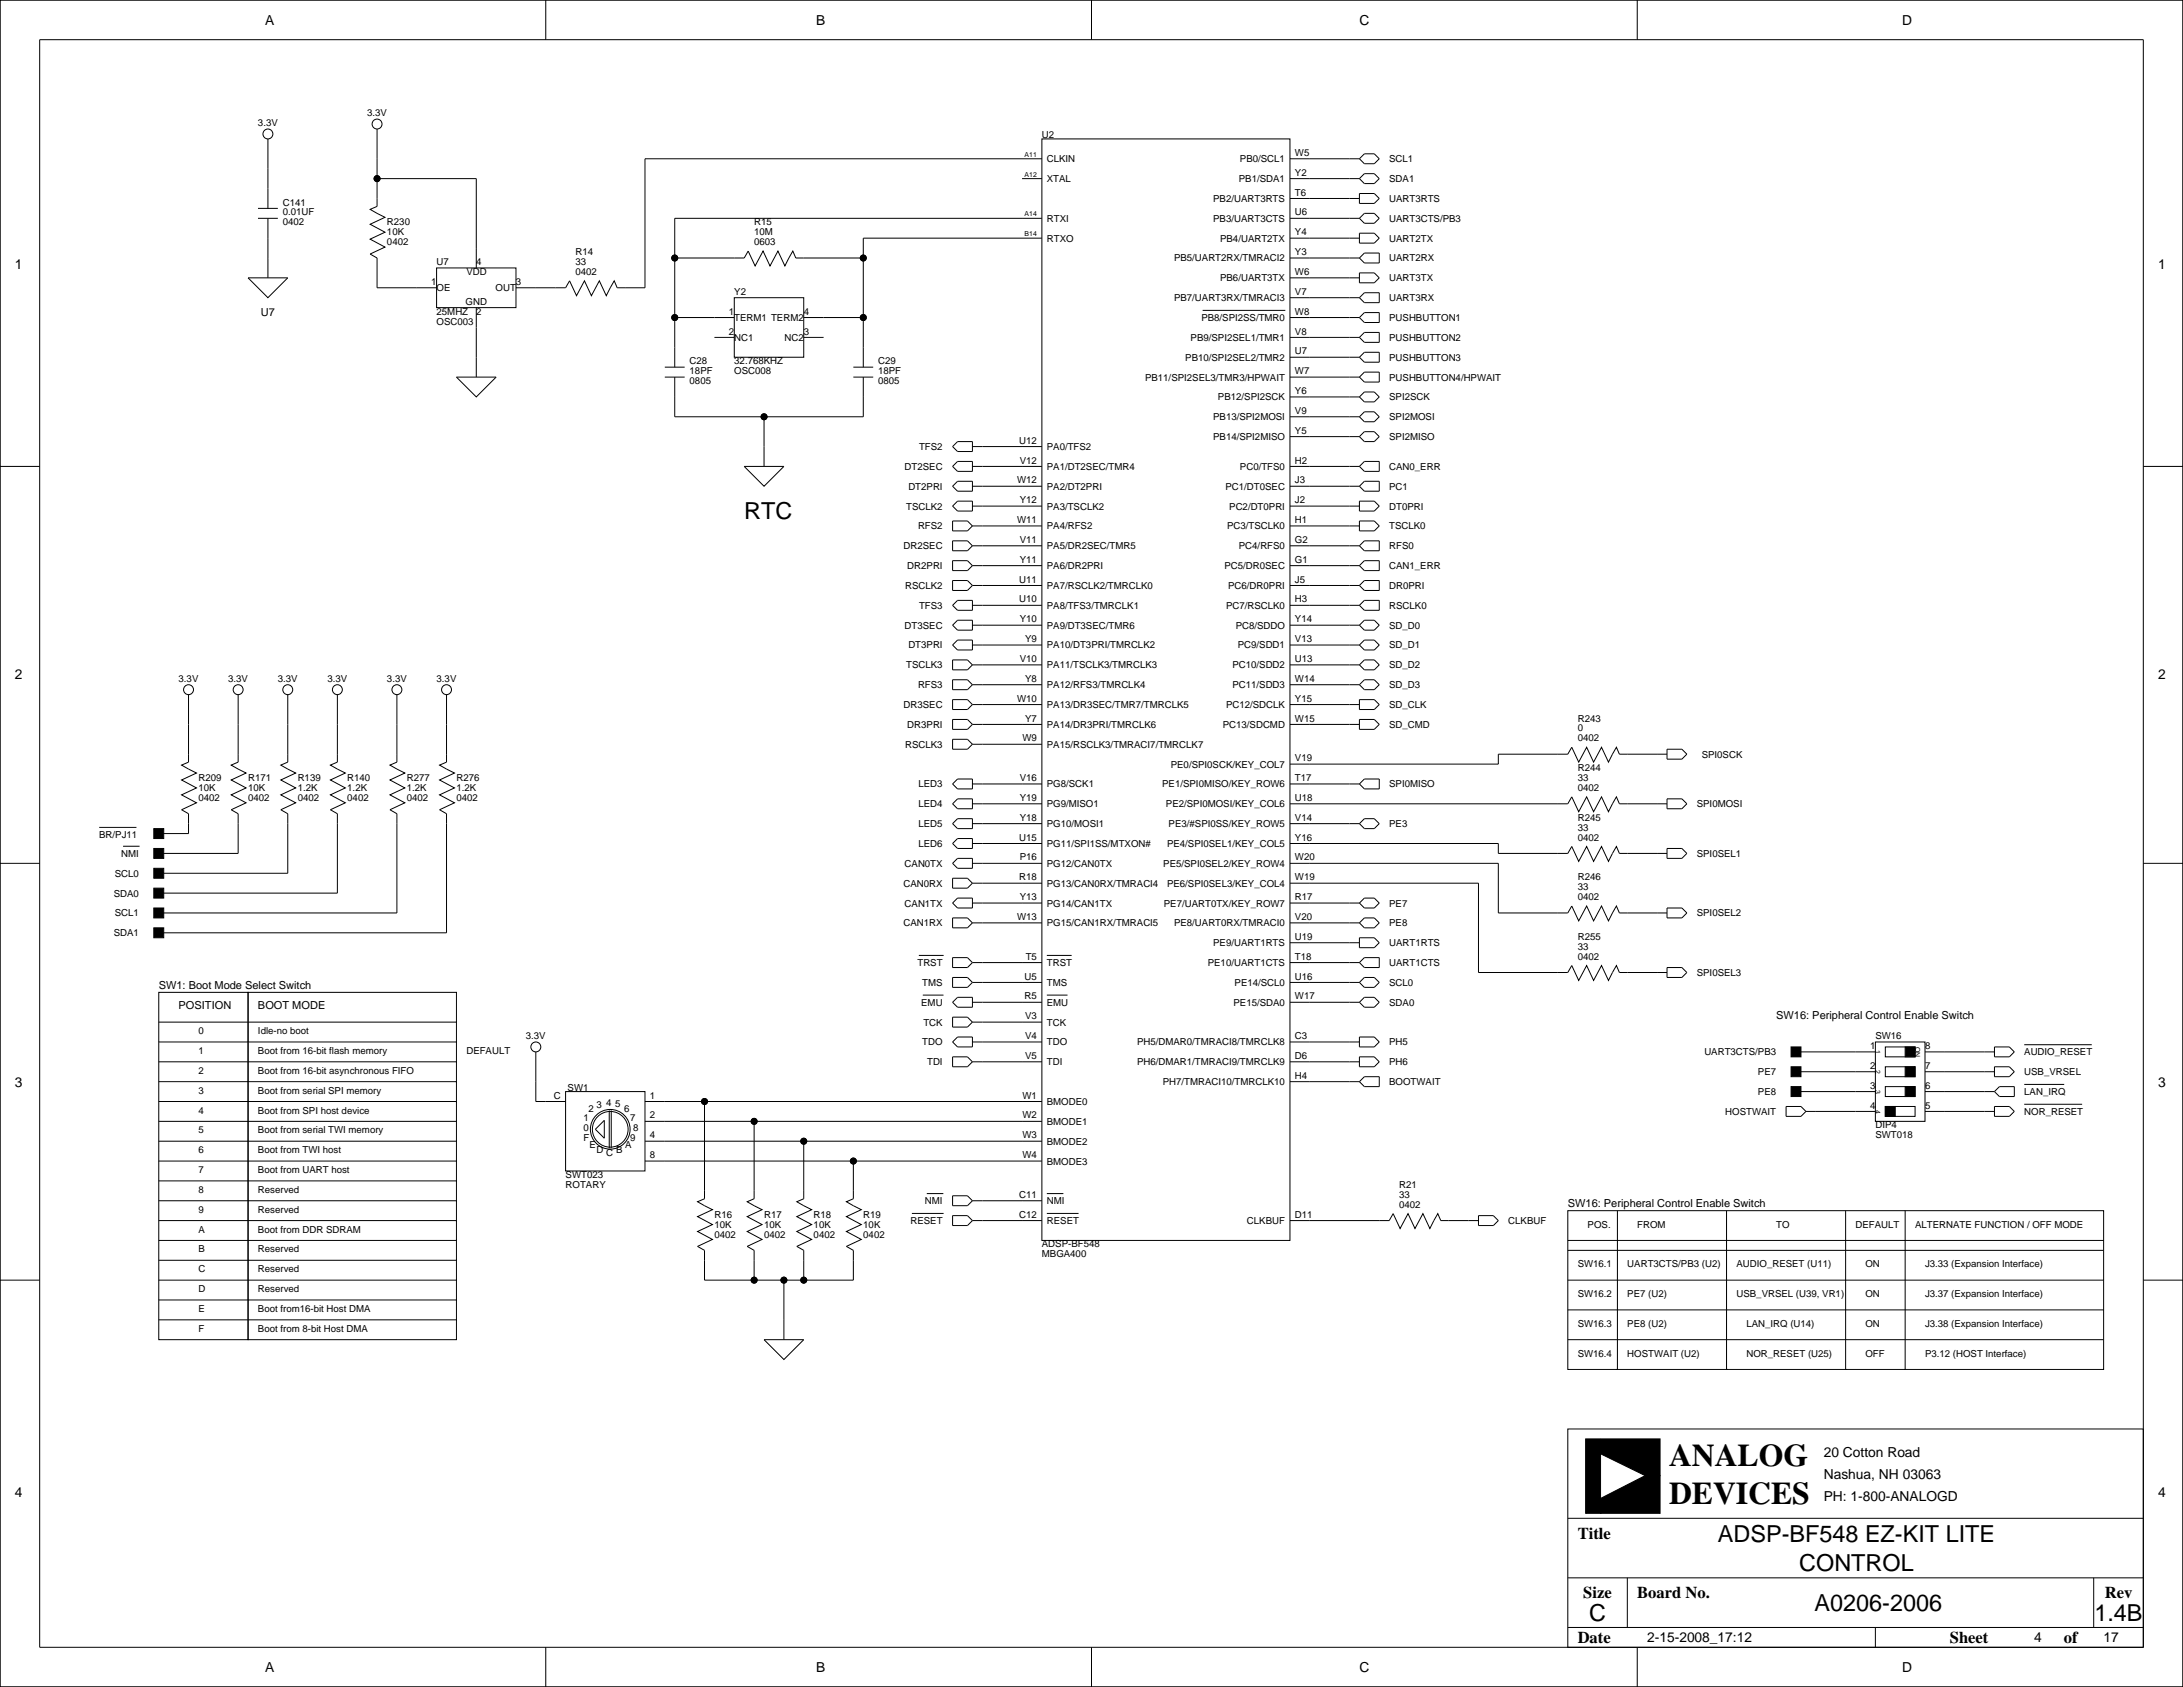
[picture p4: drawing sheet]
<svg xmlns="http://www.w3.org/2000/svg" width="559mm" height="432mm" viewBox="0 0 559 432" stroke-linecap="round" stroke-linejoin="round" font-family="sans-serif">
<defs><g id="words">
<g font-size="8.1">
<text x="427.2" y="375.3">ANALOG</text>
<text x="427.2" y="385">DEVICES</text>
</g>
<g font-size="6">
<text x="190.5" y="132.8">RTC</text>
<text x="439.7" y="394.6">ADSP-BF548 EZ-KIT LITE</text>
<text x="460.6" y="402.2">CONTROL</text>
<text x="464.5" y="412.4">A0206-2006</text>
<text x="406.8" y="414.9">C</text>
<text x="536.1" y="414.9">1.4B</text>
</g>
<g font-size="4.2">
<text x="403.9" y="393.9">Title</text>
<text x="405.3" y="409.1">Size</text>
<text x="419.1" y="409.1">Board No.</text>
<text x="538.8" y="409.1">Rev</text>
<text x="403.9" y="420.5">Date</text>
<text x="499.1" y="420.5">Sheet</text>
<text x="528.3" y="420.5">of</text>
</g>
<g font-size="3.5">
<text x="67.9" y="6.3">A</text>
<text x="208.9" y="6.3">B</text>
<text x="348" y="6.3">C</text>
<text x="486.9" y="6.3">D</text>
<text x="3.8" y="68.8">1</text>
<text x="552.5" y="68.8">1</text>
<text x="3.8" y="173.7">2</text>
<text x="552.5" y="173.7">2</text>
<text x="3.8" y="278.3">3</text>
<text x="552.5" y="278.3">3</text>
<text x="466.9" y="372.8">20 Cotton Road</text>
<text x="3.8" y="383.3">4</text>
<text x="466.9" y="378.7">Nashua, NH 03063</text>
<text x="552.5" y="383.3">4</text>
<text x="466.9" y="384.3">PH: 1-800-ANALOGD</text>
<text x="421.6" y="420.4">2-15-2008_17:12</text>
<text x="520.7" y="420.4">4</text>
<text x="538.5" y="420.4">17</text>
<text x="67.9" y="428">A</text>
<text x="208.9" y="428">B</text>
<text x="348" y="428">C</text>
<text x="486.9" y="428">D</text>
</g>
<g font-size="2.8">
<text x="66.8" y="80.8">U7</text>
<text x="40.6" y="253.2">SW1: Boot Mode Select Switch</text>
<text x="45.7" y="258.2">POSITION</text>
<text x="66" y="258.2">BOOT MODE</text>
<text x="454.7" y="260.8">SW16: Peripheral Control Enable Switch</text>
<text x="401.3" y="309">SW16: Peripheral Control Enable Switch</text>
</g>
<g font-size="2.5">
<text x="94" y="29.7">3.3V</text>
<text x="66" y="32.3">3.3V</text>
<text x="266.7" y="35.3">U2</text>
<text x="268" y="41.5">CLKIN</text>
<text x="317.4" y="41.5">PB0/SCL1</text>
<text x="331.5" y="39.9">W5</text>
<text x="355.6" y="41.5">SCL1</text>
<text x="268" y="46.6">XTAL</text>
<text x="317.1" y="46.6">PB1/SDA1</text>
<text x="331.5" y="45">Y2</text>
<text x="355.6" y="46.6">SDA1</text>
<text x="72.4" y="52.6">C141</text>
<text x="310.5" y="51.7">PB2/UART3RTS</text>
<text x="331.5" y="50.1">T6</text>
<text x="355.6" y="51.7">UART3RTS</text>
<text x="72.4" y="55.1">0.01UF</text>
<text x="72.4" y="57.7">0402</text>
<text x="99.1" y="57.7">R230</text>
<text x="193" y="57.7">R15</text>
<text x="268" y="56.8">RTXI</text>
<text x="310.5" y="56.8">PB3/UART3CTS</text>
<text x="331.5" y="55.1">U6</text>
<text x="355.6" y="56.8">UART3CTS/PB3</text>
<text x="99.1" y="60.2">10K</text>
<text x="99.1" y="62.7">0402</text>
<text x="147.3" y="65.3">R14</text>
<text x="193" y="62.8">0603</text>
<text x="193" y="60.2">10M</text>
<text x="268" y="61.8">RTXO</text>
<text x="312.3" y="61.8">PB4/UART2TX</text>
<text x="331.5" y="65.3">Y3</text>
<text x="331.5" y="60.2">Y4</text>
<text x="355.6" y="61.8">UART2TX</text>
<text x="111.8" y="67.8">U7</text>
<text x="119.4" y="70.4">VDD</text>
<text x="121.9" y="67.8">4</text>
<text x="147.3" y="67.8">33</text>
<text x="147.3" y="70.4">0402</text>
<text x="300.5" y="66.9">PB5/UART2RX/TMRACI2</text>
<text x="331.5" y="70.4">W6</text>
<text x="355.6" y="66.9">UART2RX</text>
<text x="110.4" y="72.9">1</text>
<text x="111.8" y="74.5">OE</text>
<text x="126.9" y="74.5">OUT</text>
<text x="132.1" y="72.9">3</text>
<text x="188" y="75.5">Y2</text>
<text x="300.5" y="77.1">PB7/UART3RX/TMRACI3</text>
<text x="312.3" y="72">PB6/UART3TX</text>
<text x="331.5" y="75.5">V7</text>
<text x="355.6" y="72">UART3TX</text>
<text x="355.6" y="77.1">UART3RX</text>
<text x="111.8" y="80.5">25MHZ</text>
<text x="111.8" y="83.1">OSC003</text>
<text x="119.2" y="78">GND</text>
<text x="121.9" y="80.5">2</text>
<text x="186.6" y="80.5">1</text>
<text x="188" y="82.2">TERM1 TERM2</text>
<text x="205.7" y="80.5">4</text>
<text x="307.5" y="82.2">PB8/SPI2SS/TMR0</text>
<text x="331.5" y="80.5">W8</text>
<text x="355.6" y="82.2">PUSHBUTTON1</text>
<text x="186.6" y="85.6">2</text>
<text x="188" y="87.2">NC1</text>
<text x="200.8" y="87.2">NC2</text>
<text x="205.7" y="85.6">3</text>
<text x="304.8" y="87.2">PB9/SPI2SEL1/TMR1</text>
<text x="331.5" y="85.6">V8</text>
<text x="355.6" y="87.2">PUSHBUTTON2</text>
<text x="176.5" y="95.8">18PF</text>
<text x="176.5" y="93.2">C28</text>
<text x="188" y="95.8">OSC008</text>
<text x="188" y="93.2">32.768KHZ</text>
<text x="224.8" y="93.2">C29</text>
<text x="224.8" y="95.8">18PF</text>
<text x="303.4" y="92.3">PB10/SPI2SEL2/TMR2</text>
<text x="331.5" y="95.8">W7</text>
<text x="331.5" y="90.7">U7</text>
<text x="355.6" y="92.3">PUSHBUTTON3</text>
<text x="176.5" y="98.3">0805</text>
<text x="224.8" y="98.3">0805</text>
<text x="293.1" y="97.4">PB11/SPI2SEL3/TMR3/HPWAIT</text>
<text x="331.5" y="100.9">Y6</text>
<text x="355.6" y="97.4">PUSHBUTTON4/HPWAIT</text>
<text x="310.5" y="107.6">PB13/SPI2MOSI</text>
<text x="311.8" y="102.5">PB12/SPI2SCK</text>
<text x="331.5" y="105.9">V9</text>
<text x="355.6" y="107.6">SPI2MOSI</text>
<text x="355.6" y="102.5">SPI2SCK</text>
<text x="260.9" y="113.6">U12</text>
<text x="310.5" y="112.6">PB14/SPI2MISO</text>
<text x="331.5" y="111">Y5</text>
<text x="355.6" y="112.6">SPI2MISO</text>
<text x="235.3" y="115.2">TFS2</text>
<text x="261" y="118.6">V12</text>
<text x="268" y="115.2">PA0/TFS2</text>
<text x="331.5" y="118.6">H2</text>
<text x="231.6" y="120.3">DT2SEC</text>
<text x="232.5" y="125.3">DT2PRI</text>
<text x="260.4" y="123.7">W12</text>
<text x="268" y="120.3">PA1/DT2SEC/TMR4</text>
<text x="268" y="125.3">PA2/DT2PRI</text>
<text x="313.7" y="125.3">PC1/DT0SEC</text>
<text x="317.4" y="120.3">PC0/TFS0</text>
<text x="331.5" y="123.7">J3</text>
<text x="355.6" y="125.3">PC1</text>
<text x="355.6" y="120.3">CAN0_ERR</text>
<text x="232" y="130.4">TSCLK2</text>
<text x="261" y="128.8">Y12</text>
<text x="268" y="130.4">PA3/TSCLK2</text>
<text x="314.7" y="130.4">PC2/DT0PRI</text>
<text x="331.5" y="128.8">J2</text>
<text x="355.6" y="130.4">DT0PRI</text>
<text x="235" y="135.5">RFS2</text>
<text x="260.4" y="133.9">W11</text>
<text x="268" y="135.5">PA4/RFS2</text>
<text x="314.1" y="135.5">PC3/TSCLK0</text>
<text x="331.5" y="133.9">H1</text>
<text x="355.6" y="135.5">TSCLK0</text>
<text x="231.3" y="140.6">DR2SEC</text>
<text x="261" y="139">V11</text>
<text x="268" y="140.6">PA5/DR2SEC/TMR5</text>
<text x="317.1" y="140.6">PC4/RFS0</text>
<text x="331.5" y="139">G2</text>
<text x="355.6" y="140.6">RFS0</text>
<text x="232.2" y="145.7">DR2PRI</text>
<text x="260.9" y="149.1">U11</text>
<text x="261" y="144">Y11</text>
<text x="268" y="145.7">PA6/DR2PRI</text>
<text x="313.4" y="145.7">PC5/DR0SEC</text>
<text x="331.5" y="149.1">J5</text>
<text x="331.5" y="144">G1</text>
<text x="355.6" y="145.7">CAN1_ERR</text>
<text x="231.7" y="150.7">RSCLK2</text>
<text x="235.3" y="155.8">TFS3</text>
<text x="260.9" y="154.2">U10</text>
<text x="268" y="150.7">PA7/RSCLK2/TMRCLK0</text>
<text x="268" y="155.8">PA8/TFS3/TMRCLK1</text>
<text x="313.8" y="155.8">PC7/RSCLK0</text>
<text x="314.4" y="150.7">PC6/DR0PRI</text>
<text x="331.5" y="154.2">H3</text>
<text x="355.6" y="155.8">RSCLK0</text>
<text x="355.6" y="150.7">DR0PRI</text>
<text x="231.6" y="160.9">DT3SEC</text>
<text x="261" y="159.3">Y10</text>
<text x="268" y="160.9">PA9/DT3SEC/TMR6</text>
<text x="316.3" y="160.9">PC8/SDDO</text>
<text x="331.5" y="159.3">Y14</text>
<text x="355.6" y="160.9">SD_D0</text>
<text x="232.5" y="166">DT3PRI</text>
<text x="262.4" y="164.4">Y9</text>
<text x="268" y="166">PA10/DT3PRI/TMRCLK2</text>
<text x="316.9" y="166">PC9/SDD1</text>
<text x="331.5" y="164.4">V13</text>
<text x="355.6" y="166">SD_D1</text>
<text x="232" y="171.1">TSCLK3</text>
<text x="261" y="169.4">V10</text>
<text x="268" y="171.1">PA11/TSCLK3/TMRCLK3</text>
<text x="315.5" y="171.1">PC10/SDD2</text>
<text x="331.5" y="169.4">U13</text>
<text x="355.6" y="171.1">SD_D2</text>
<text x="45.7" y="174.5">3.3V</text>
<text x="58.4" y="174.5">3.3V</text>
<text x="71.1" y="174.5">3.3V</text>
<text x="83.8" y="174.5">3.3V</text>
<text x="99.1" y="174.5">3.3V</text>
<text x="111.8" y="174.5">3.3V</text>
<text x="235" y="176.1">RFS3</text>
<text x="260.4" y="179.6">W10</text>
<text x="262.4" y="174.5">Y8</text>
<text x="268" y="176.1">PA12/RFS3/TMRCLK4</text>
<text x="315.5" y="176.1">PC11/SDD3</text>
<text x="331.5" y="179.6">Y15</text>
<text x="331.5" y="174.5">W14</text>
<text x="355.6" y="176.1">SD_D3</text>
<text x="231.3" y="181.2">DR3SEC</text>
<text x="262.4" y="184.7">Y7</text>
<text x="268" y="181.2">PA13/DR3SEC/TMR7/TMRCLK5</text>
<text x="313.8" y="181.2">PC12/SDCLK</text>
<text x="331.5" y="184.7">W15</text>
<text x="355.6" y="181.2">SD_CLK</text>
<text x="403.9" y="184.7">R243</text>
<text x="231.7" y="191.4">RSCLK3</text>
<text x="232.2" y="186.3">DR3PRI</text>
<text x="261.7" y="189.8">W9</text>
<text x="268" y="186.3">PA14/DR3PRI/TMRCLK6</text>
<text x="268" y="191.4">PA15/RSCLK3/TMRACI7/TMRCLK7</text>
<text x="313" y="186.3">PC13/SDCMD</text>
<text x="355.6" y="186.3">SD_CMD</text>
<text x="403.9" y="189.8">0402</text>
<text x="403.9" y="187.2">0</text>
<text x="299.7" y="196.5">PE0/SPI0SCK/KEY_COL7</text>
<text x="331.5" y="194.8">V19</text>
<text x="403.9" y="197.4">R244</text>
<text x="435.6" y="193.9">SPI0SCK</text>
<text x="50.8" y="202.4">10K</text>
<text x="50.8" y="199.9">R209</text>
<text x="63.5" y="199.9">R171</text>
<text x="63.5" y="202.4">10K</text>
<text x="76.2" y="202.4">1.2K</text>
<text x="76.2" y="199.9">R139</text>
<text x="88.9" y="199.9">R140</text>
<text x="88.9" y="202.4">1.2K</text>
<text x="104.1" y="199.9">R277</text>
<text x="104.1" y="202.4">1.2K</text>
<text x="116.8" y="202.4">1.2K</text>
<text x="116.8" y="199.9">R276</text>
<text x="235.1" y="201.5">LED3</text>
<text x="261" y="199.9">V16</text>
<text x="268" y="201.5">PG8/SCK1</text>
<text x="297.5" y="201.5">PE1/SPI0MISO/KEY_ROW6</text>
<text x="331.5" y="199.9">T17</text>
<text x="355.6" y="201.5">SPI0MISO</text>
<text x="403.9" y="199.9">33</text>
<text x="403.9" y="202.5">0402</text>
<text x="50.8" y="205">0402</text>
<text x="63.5" y="205">0402</text>
<text x="76.2" y="205">0402</text>
<text x="88.9" y="205">0402</text>
<text x="104.1" y="205">0402</text>
<text x="116.8" y="205">0402</text>
<text x="235.1" y="206.6">LED4</text>
<text x="261" y="205">Y19</text>
<text x="268" y="206.6">PG9/MISO1</text>
<text x="298.5" y="206.6">PE2/SPI0MOSI/KEY_COL6</text>
<text x="331.5" y="205">U18</text>
<text x="434.3" y="206.6">SPI0MOSI</text>
<text x="25.4" y="214.5">BR/PJ11</text>
<text x="235.1" y="211.7">LED5</text>
<text x="260.9" y="215.2">U15</text>
<text x="261" y="210.1">Y18</text>
<text x="268" y="211.7">PG10/MOSI1</text>
<text x="299.1" y="211.7">PE3/#SPI0SS/KEY_ROW5</text>
<text x="331.5" y="215.2">Y16</text>
<text x="331.5" y="210.1">V14</text>
<text x="355.6" y="211.7">PE3</text>
<text x="403.9" y="210.1">R245</text>
<text x="403.9" y="215.2">0402</text>
<text x="403.9" y="212.6">33</text>
<text x="31" y="219.3">NMI</text>
<text x="231.6" y="221.9">CAN0TX</text>
<text x="235.1" y="216.8">LED6</text>
<text x="261" y="220.2">P16</text>
<text x="268" y="216.8">PG11/SPI1SS/MTXON#</text>
<text x="268" y="221.9">PG12/CAN0TX</text>
<text x="297.8" y="221.9">PE5/SPI0SEL2/KEY_ROW4</text>
<text x="298.7" y="216.8">PE4/SPI0SEL1/KEY_COL5</text>
<text x="331.5" y="220.2">W20</text>
<text x="434.3" y="219.3">SPI0SEL1</text>
<text x="29.4" y="224.4">SCL0</text>
<text x="231.3" y="226.9">CAN0RX</text>
<text x="260.9" y="225.3">R18</text>
<text x="268" y="226.9">PG13/CAN0RX/TMRACI4</text>
<text x="298.7" y="226.9">PE6/SPI0SEL3/KEY_COL4</text>
<text x="331.5" y="225.3">W19</text>
<text x="403.9" y="227.9">33</text>
<text x="403.9" y="225.3">R246</text>
<text x="29.1" y="229.5">SDA0</text>
<text x="231.6" y="232">CAN1TX</text>
<text x="261" y="230.4">Y13</text>
<text x="268" y="232">PG14/CAN1TX</text>
<text x="297.9" y="232">PE7/UART0TX/KEY_ROW7</text>
<text x="331.5" y="230.4">R17</text>
<text x="355.6" y="232">PE7</text>
<text x="403.9" y="230.4">0402</text>
<text x="29.1" y="239.6">SDA1</text>
<text x="29.4" y="234.6">SCL1</text>
<text x="231.3" y="237.1">CAN1RX</text>
<text x="260.4" y="235.5">W13</text>
<text x="268" y="237.1">PG15/CAN1RX/TMRACI5</text>
<text x="300.5" y="237.1">PE8/UART0RX/TMRACI0</text>
<text x="331.5" y="235.5">V20</text>
<text x="355.6" y="237.1">PE8</text>
<text x="434.3" y="234.6">SPI0SEL2</text>
<text x="262.5" y="245.6">T5</text>
<text x="310.5" y="242.2">PE9/UART1RTS</text>
<text x="331.5" y="240.6">U19</text>
<text x="331.5" y="245.6">T18</text>
<text x="355.6" y="242.2">UART1RTS</text>
<text x="403.9" y="240.6">R255</text>
<text x="403.9" y="245.6">0402</text>
<text x="403.9" y="243.1">33</text>
<text x="234.9" y="247.3">TRST</text>
<text x="262.3" y="250.7">U5</text>
<text x="268" y="247.3">TRST</text>
<text x="309.2" y="247.3">PE10/UART1CTS</text>
<text x="331.5" y="250.7">U16</text>
<text x="355.6" y="247.3">UART1CTS</text>
<text x="434.3" y="249.8">SPI0SEL3</text>
<text x="235.8" y="257.4">EMU</text>
<text x="236.1" y="252.3">TMS</text>
<text x="262.3" y="255.8">R5</text>
<text x="268" y="252.3">TMS</text>
<text x="268" y="257.4">EMU</text>
<text x="315.8" y="257.4">PE15/SDA0</text>
<text x="316" y="252.3">PE14/SCL0</text>
<text x="331.5" y="255.8">W17</text>
<text x="355.6" y="252.3">SCL0</text>
<text x="355.6" y="257.4">SDA0</text>
<text x="236.4" y="262.5">TCK</text>
<text x="262.4" y="260.9">V3</text>
<text x="268" y="262.5">TCK</text>
<text x="50.8" y="269.8">1</text>
<text x="50.8" y="264.7">0</text>
<text x="66" y="264.7">Idle-no boot</text>
<text x="66" y="269.8">Boot from 16-bit flash memory</text>
<text x="119.4" y="269.8">DEFAULT</text>
<text x="134.6" y="266">3.3V</text>
<text x="236.1" y="267.6">TDO</text>
<text x="262.4" y="266">V4</text>
<text x="268" y="267.6">TDO</text>
<text x="291.1" y="267.6">PH5/DMAR0/TMRACI8/TMRCLK8</text>
<text x="331.5" y="266">C3</text>
<text x="355.6" y="267.6">PH5</text>
<text x="478.7" y="268.5">1</text>
<text x="480.1" y="266">SW16</text>
<text x="492.8" y="268.5">8</text>
<text x="50.8" y="274.9">2</text>
<text x="66" y="274.9">Boot from 16-bit asynchronous FIFO</text>
<text x="237.3" y="272.7">TDI</text>
<text x="262.4" y="271">V5</text>
<text x="268" y="272.7">TDI</text>
<text x="291.1" y="272.7">PH6/DMAR1/TMRACI9/TMRCLK9</text>
<text x="331.5" y="271">D6</text>
<text x="355.6" y="272.7">PH6</text>
<text x="436.3" y="270.1">UART3CTS/PB3</text>
<text x="450" y="275.2">PE7</text>
<text x="478.7" y="273.6">2</text>
<text x="492.8" y="273.6">7</text>
<text x="518.2" y="270.1">AUDIO_RESET</text>
<text x="518.2" y="275.2">USB_VRSEL</text>
<text x="50.8" y="279.9">3</text>
<text x="66" y="279.9">Boot from serial SPI memory</text>
<text x="141.7" y="281.2">C</text>
<text x="145.3" y="279.2">SW1</text>
<text x="166.4" y="281.2">1</text>
<text x="261.7" y="281.2">W1</text>
<text x="297.6" y="277.7">PH7/TMRACI10/TMRCLK10</text>
<text x="331.5" y="276.1">H4</text>
<text x="355.6" y="277.7">BOOTWAIT</text>
<text x="450" y="280.3">PE8</text>
<text x="478.7" y="278.7">3</text>
<text x="492.8" y="278.7">6</text>
<text x="518.2" y="280.3">LAN_IRQ</text>
<text x="50.8" y="285">4</text>
<text x="66" y="285">Boot from SPI host device</text>
<text x="149.4" y="287">1</text>
<text x="150.6" y="284.7">2</text>
<text x="152.7" y="283.7">3</text>
<text x="155.2" y="283.2">4</text>
<text x="157.5" y="283.5">5</text>
<text x="159.8" y="284.7">6</text>
<text x="161.3" y="287">7</text>
<text x="166.4" y="286.3">2</text>
<text x="261.7" y="286.3">W2</text>
<text x="268" y="282.8">BMODE0</text>
<text x="268" y="287.9">BMODE1</text>
<text x="441.6" y="285.4">HOSTWAIT</text>
<text x="478.7" y="283.7">4</text>
<text x="492.8" y="283.7">5</text>
<text x="518.2" y="285.4">NOR_RESET</text>
<text x="50.8" y="290.1">5</text>
<text x="66" y="290.1">Boot from serial TWI memory</text>
<text x="149.4" y="292.1">F</text>
<text x="149.4" y="289.6">0</text>
<text x="150.9" y="293.9">E</text>
<text x="160" y="293.9">A</text>
<text x="161.3" y="292.1">9</text>
<text x="162.1" y="289.6">8</text>
<text x="166.4" y="291.4">4</text>
<text x="261.7" y="291.4">W3</text>
<text x="268" y="293">BMODE2</text>
<text x="480.1" y="291.4">SWT018</text>
<text x="480.1" y="288.8">DIP4</text>
<text x="50.8" y="295.2">6</text>
<text x="66" y="295.2">Boot from TWI host</text>
<text x="152.7" y="295.1">D</text>
<text x="155.2" y="295.9">C</text>
<text x="157.7" y="295.1">B</text>
<text x="166.4" y="296.4">8</text>
<text x="261.7" y="296.4">W4</text>
<text x="268" y="298.1">BMODE3</text>
<text x="50.8" y="300.3">7</text>
<text x="50.8" y="305.3">8</text>
<text x="66" y="305.3">Reserved</text>
<text x="66" y="300.3">Boot from UART host</text>
<text x="144.8" y="304.1">ROTARY</text>
<text x="144.8" y="301.5">SWT023</text>
<text x="358.1" y="304.1">R21</text>
<text x="50.8" y="310.4">9</text>
<text x="66" y="310.4">Reserved</text>
<text x="182.9" y="311.7">R16</text>
<text x="195.6" y="311.7">R17</text>
<text x="208.3" y="311.7">R18</text>
<text x="221" y="311.7">R19</text>
<text x="236.8" y="308.2">NMI</text>
<text x="260.9" y="311.7">C12</text>
<text x="260.9" y="306.6">C11</text>
<text x="268" y="308.2">NMI</text>
<text x="331.5" y="311.7">D11</text>
<text x="358.1" y="306.6">33</text>
<text x="358.1" y="309.1">0402</text>
<text x="50.8" y="315.5">A</text>
<text x="66" y="315.5">Boot from DDR SDRAM</text>
<text x="182.9" y="316.8">0402</text>
<text x="182.9" y="314.2">10K</text>
<text x="195.6" y="314.2">10K</text>
<text x="195.6" y="316.8">0402</text>
<text x="208.3" y="316.8">0402</text>
<text x="208.3" y="314.2">10K</text>
<text x="221" y="314.2">10K</text>
<text x="221" y="316.8">0402</text>
<text x="233.1" y="313.3">RESET</text>
<text x="268" y="313.3">RESET</text>
<text x="319.2" y="313.3">CLKBUF</text>
<text x="386.1" y="313.3">CLKBUF</text>
<text x="406.4" y="314.2">POS.</text>
<text x="419.1" y="314.2">FROM</text>
<text x="454.7" y="314.2">TO</text>
<text x="475" y="314.2">DEFAULT</text>
<text x="490.2" y="314.2">ALTERNATE FUNCTION / OFF MODE</text>
<text x="50.8" y="320.6">B</text>
<text x="66" y="320.6">Reserved</text>
<text x="266.7" y="319.3">ADSP-BF548</text>
<text x="266.7" y="321.8">MBGA400</text>
<text x="50.8" y="325.7">C</text>
<text x="66" y="325.7">Reserved</text>
<text x="403.9" y="324.4">SW16.1</text>
<text x="416.6" y="324.4">UART3CTS/PB3 (U2)</text>
<text x="444.5" y="324.4">AUDIO_RESET (U11)</text>
<text x="477.5" y="324.4">ON</text>
<text x="492.8" y="324.4">J3.33 (Expansion Interface)</text>
<text x="50.8" y="330.7">D</text>
<text x="50.8" y="335.8">E</text>
<text x="66" y="330.7">Reserved</text>
<text x="66" y="335.8">Boot from16-bit Host DMA</text>
<text x="403.9" y="332">SW16.2</text>
<text x="416.6" y="332">PE7 (U2)</text>
<text x="444.5" y="332">USB_VRSEL (U39, VR1)</text>
<text x="477.5" y="332">ON</text>
<text x="492.8" y="332">J3.37 (Expansion Interface)</text>
<text x="50.8" y="340.9">F</text>
<text x="66" y="340.9">Boot from 8-bit Host DMA</text>
<text x="403.9" y="339.6">SW16.3</text>
<text x="416.6" y="339.6">PE8 (U2)</text>
<text x="447" y="339.6">LAN_IRQ (U14)</text>
<text x="477.5" y="339.6">ON</text>
<text x="492.8" y="339.6">J3.38 (Expansion Interface)</text>
<text x="403.9" y="347.2">SW16.4</text>
<text x="416.6" y="347.2">HOSTWAIT (U2)</text>
<text x="447" y="347.2">NOR_RESET (U25)</text>
<text x="477.5" y="347.2">OFF</text>
<text x="492.8" y="347.2">P3.12 (HOST Interface)</text>
</g>
<g font-size="1.8">
<text x="262.3" y="40.1">A11</text>
<text x="262.3" y="45.2">A12</text>
<text x="262.3" y="55.4">A14</text>
<text x="262.3" y="60.4">B14</text>
<text x="480.1" y="268.7" transform="rotate(90 480.1 268.7)">1</text>
<text x="490.2" y="267.9" transform="rotate(90 490.2 267.9)">ON</text>
<text x="480.1" y="273.8" transform="rotate(90 480.1 273.8)">2</text>
<text x="480.1" y="278.9" transform="rotate(90 480.1 278.9)">3</text>
<text x="480.1" y="284" transform="rotate(90 480.1 284)">4</text>
</g>
</g></defs>
<g fill="none" stroke="#000" stroke-width=".26">
<path d="M0 0h558.8v431.8h-558.8zM10.2 10.2h538.4v411.4h-538.4zM139.7 0v10.2M279.4 0v10.2M419.1 0v10.2M68.6 35.6v17.7M96.5 33v19.8l-1.8 .8 3.9 2-3.9 1.8 3.9 2-3.9 1.8 3.9 2-3.9 1.8 1.8 1v7.7h15.3M266.7 35.6h63.5v281.9h-63.5zM349.2 39.4h2.6l1.3 1.2-1.3 1.3h-2.6l-1.2-1.3zM66 55.9h5.1M66 53.3h5.1M68.6 55.9v15.2"/>
<path d="M96.5 45.7h25.4v22.9M261.6 45.7h5.1M266.7 40.6h-101.6v33.1h-7.1l-.8-1.8-2 3.8-1.8-3.8-2 3.8-1.8-3.8-2 3.8-1.8-3.8-1 1.8h-12.7M266.7 55.9h-94v38.1M330.2 55.9h17.8M330.2 50.8h17.8M330.2 40.6h17.8M330.2 45.7h17.8M348 49.5h3.8l1.3 1.3-1.3 1.3h-3.8zM348 59.7h3.8l1.3 1.3-1.3 1.2h-3.8zM349.2 54.6h2.6l1.3 1.3-1.3 1.2h-2.6l-1.2-1.2zM349.2 44.4h2.6l1.3 1.3-1.3 1.3h-2.6l-1.2-1.3z"/>
<path d="M63.5 71.1h10.2l-5.1 5.1zM111.8 68.6h20.3v10.1h-20.3zM121.9 78.7v17.8M172.7 66h17.8l1-1.7 1.8 3.8 2-3.8 1.8 3.8 2-3.8 1.8 3.8 2-3.8 .8 1.7h17.3M188 76.2h17.7v15.2h-17.7zM266.7 61h-45.7v33M307.8 79.4h21.2M330.2 76.2h17.8M330.2 71.1h17.8M330.2 66h17.8M330.2 61h17.8M348 69.8h3.8l1.3 1.3-1.3 1.3h-3.8z"/>
<path d="M349.2 64.8h3.9v2.5h-3.9l-1.2-1.3zM349.2 74.9h3.9v2.6h-3.9l-1.2-1.3zM116.8 96.5h10.2l-5.1 5.1zM170.2 96.5h5.1M170.2 94h5.1M172.7 96.5v10.2h48.3v-10.2M172.7 81.3h15.3M182.9 86.4h5.1M205.7 86.4h5.1M205.7 81.3h15.3M218.4 96.5h5.1M218.4 94h5.1"/>
<path d="M330.2 91.4h17.8M330.2 86.4h17.8M330.2 81.3h17.8M330.2 96.5h17.8M348 96.5l1.2-1.3h3.9v2.6h-3.9zM349.2 80h3.9v2.6h-3.9l-1.2-1.3zM349.2 85.1h3.9v2.5h-3.9l-1.2-1.2zM349.2 90.2h3.9v2.5h-3.9l-1.2-1.3zM0 119.4h10.2M190.5 119.4h10.2l-5.1 5.1zM195.6 106.7v12.7M245.1 118.1h3.8v2.5h-3.8l-1.3-1.2z"/>
<path d="M245.1 113h3.8v2.6h-3.8l-1.3-1.3zM248.9 119.4h17.8M248.9 114.3h17.8M330.2 119.4h17.8M330.2 101.6h17.8M330.2 106.7h17.8M330.2 111.8h17.8M349.2 118.1h3.9v2.5h-3.9l-1.2-1.2zM349.2 100.3h2.6l1.3 1.3-1.3 1.3h-2.6l-1.2-1.3zM349.2 105.4h2.6l1.3 1.3-1.3 1.2h-2.6l-1.2-1.2zM349.2 110.5h2.6l1.3 1.3-1.3 1.2h-2.6l-1.2-1.2zM548.6 119.4h10.2"/>
<path d="M243.8 124.5l1.3-1.3h3.8v2.5h-3.8zM243.8 133.3h3.8l1.3 1.3-1.3 1.3h-3.8zM243.8 138.4h3.8l1.3 1.3-1.3 1.3h-3.8zM245.1 128.3h3.8v2.5h-3.8l-1.3-1.3zM248.9 139.7h17.8M248.9 129.5h17.8M248.9 134.6h17.8M248.9 124.5h17.8M330.2 139.7h17.8M330.2 129.5h17.8M330.2 134.6h17.8M330.2 124.5h17.8"/>
<path d="M348 124.5l1.2-1.3h3.9v2.5h-3.9zM348 128.3h3.8l1.3 1.2-1.3 1.3h-3.8zM348 133.3h3.8l1.3 1.3-1.3 1.3h-3.8zM349.2 138.4h3.9v2.6h-3.9l-1.2-1.3zM243.8 143.5h3.8l1.3 1.3-1.3 1.2h-3.8zM243.8 148.6h3.8l1.3 1.3-1.3 1.2h-3.8zM245.1 153.7h3.8v2.5h-3.8l-1.3-1.3zM248.9 149.9h17.8M248.9 154.9h17.8M248.9 144.8h17.8M330.2 149.9h17.8M330.2 154.9h17.8"/>
<path d="M330.2 144.8h17.8M348 149.9l1.2-1.3h3.9v2.5h-3.9zM349.2 143.5h3.9v2.5h-3.9l-1.2-1.2zM349.2 153.7h3.9v2.5h-3.9l-1.2-1.3zM48.3 177.8v17.3l-1.8 .7 3.8 2.1-3.8 1.7 3.8 2.1-3.8 1.8 3.8 2-3.8 1.8 1.8 1v5.1h-7.7M61 177.8v17.3l-1.8 .7 3.8 2.1-3.8 1.7 3.8 2.1-3.8 1.8 3.8 2-3.8 1.8 1.8 1v10.1h-20.4M73.7 177.8v17.3l-1.8 .7 3.8 2.1-3.8 1.7 3.8 2.1-3.8 1.8 3.8 2-3.8 1.8 1.8 1v15.2h-33.1M86.4 177.8v17.3l-1.8 .7 3.8 2.1-3.8 1.7 3.8 2.1-3.8 1.8 3.8 2-3.8 1.8 1.8 1v20.3h-45.8M101.6 177.8v17.3l-1.8 .7 3.8 2.1-3.8 1.7 3.8 2.1-3.8 1.8 3.8 2-3.8 1.8 1.8 1v25.4h-61M114.3 177.8v17.3l-1.8 .7 3.8 2.1-3.8 1.7 3.8 2.1-3.8 1.8 3.8 2-3.8 1.8 1.8 1v30.5h-73.7M243.8 160l1.3-1.2h3.8v2.5h-3.8zM243.8 165.1l1.3-1.3h3.8v2.6h-3.8z"/>
<path d="M243.8 174h3.8l1.3 1.3-1.3 1.2h-3.8zM243.8 168.9h3.8l1.3 1.3-1.3 1.2h-3.8zM243.8 179.1h3.8l1.3 1.2-1.3 1.3h-3.8zM248.9 165.1h17.8M248.9 170.2h17.8M248.9 175.3h17.8M248.9 160h17.8M330.2 165.1h17.8M330.2 170.2h17.8M330.2 175.3h17.8M330.2 160h17.8M348 179.1h3.8l1.3 1.2-1.3 1.3h-3.8z"/>
<path d="M348 165.1l1.2-1.3h2.6l1.3 1.3-1.3 1.3h-2.6zM348 160l1.2-1.2h2.6l1.3 1.2-1.3 1.3h-2.6zM349.2 168.9h2.6l1.3 1.3-1.3 1.2h-2.6l-1.2-1.2zM349.2 174h2.6l1.3 1.3-1.3 1.2h-2.6l-1.2-1.2zM243.8 184.1h3.8l1.3 1.3-1.3 1.3h-3.8zM243.8 189.2h3.8l1.3 1.3-1.3 1.3h-3.8zM248.9 185.4h17.8M248.9 180.3h17.8M248.9 190.5h17.8M330.2 185.4h17.8M330.2 180.3h17.8M348 184.1h3.8l1.3 1.3-1.3 1.3h-3.8z"/>
<path d="M426.7 193h-12.2l-.7-1.7-2.1 3.8-1.7-3.8-2.1 3.8-1.8-3.8-2 3.8-1.8-3.8-1 1.7h-17.8v2.6h-53.3M426.7 191.8h3.8l1.3 1.2-1.3 1.3h-3.8zM25.4 211.8h9.5M31.5 216.6h4.2M243.8 200.7l1.3-1.3h3.8v2.5h-3.8zM245.1 209.5h3.8v2.6h-3.8l-1.3-1.3zM245.1 204.5h3.8v2.5h-3.8l-1.3-1.3zM245.1 214.6h3.8v2.6h-3.8l-1.3-1.3zM245.1 219.7h3.8v2.5h-3.8l-1.3-1.2zM248.9 205.7h17.8M248.9 200.7h17.8M248.9 215.9h17.8"/>
<path d="M248.9 210.8h17.8M330.2 205.7h71.1l1-1.7 1.8 3.8 2-3.8 1.8 3.8 2.1-3.8 1.7 3.8 2.1-3.8 .7 1.7h12.2M330.2 215.9h53.3v2.5h17.8l1-1.7 1.8 3.8 2-3.8 1.8 3.8 2.1-3.8 1.7 3.8 2.1-3.8 .7 1.7h12.2M330.2 200.7h17.8M330.2 210.8h17.8M348 200.7l1.2-1.3h3.9v2.5h-3.9zM349.2 209.5h2.6l1.3 1.3-1.3 1.3h-2.6l-1.2-1.3zM426.7 217.2h3.8l1.3 1.2-1.3 1.3h-3.8zM426.7 204.5h3.8l1.3 1.2-1.3 1.3h-3.8zM0 221h10.2M243.8 224.8h3.8l1.3 1.3-1.3 1.2h-3.8zM243.8 234.9h3.8l1.3 1.3-1.3 1.3h-3.8z"/>
<path d="M245.1 229.9h3.8v2.5h-3.8l-1.3-1.3zM248.9 236.2h17.8M248.9 231.1h17.8M248.9 226.1h17.8M248.9 221h17.8M330.2 221h53.3v12.7h17.8l1-1.8 1.8 3.8 2-3.8 1.8 3.8 2.1-3.8 1.7 3.8 2.1-3.8 .7 1.8h12.2M330.2 226.1h48.3v22.8h22.8l1-1.8 1.8 3.9 2-3.9 1.8 3.9 2.1-3.9 1.7 3.9 2.1-3.9 .7 1.8h12.2M330.2 236.2h17.8M330.2 231.1h17.8M349.2 229.9h2.6l1.3 1.2-1.3 1.3h-2.6l-1.2-1.3zM349.2 234.9h2.6l1.3 1.3-1.3 1.3h-2.6l-1.2-1.3zM426.7 232.4h3.8l1.3 1.3-1.3 1.2h-3.8z"/>
<path d="M548.6 221h10.2M40.6 254h22.9v88.9h-22.9zM63.5 254h53.3v88.9h-53.3zM235.2 244.5h6.4M236.2 254.7h5.3M243.8 250.2h3.8l1.3 1.3-1.3 1.2h-3.8zM243.8 245.1h3.8l1.3 1.3-1.3 1.2h-3.8zM245.1 255.3h3.8v2.5h-3.8l-1.3-1.3zM248.9 256.5h17.8M248.9 251.5h17.8M248.9 246.4h17.8M268 254.7h5.3"/>
<path d="M268 244.5h6.3M330.2 256.5h17.8M330.2 251.5h17.8M330.2 241.3h17.8M330.2 246.4h17.8M348 240h3.8l1.3 1.3-1.3 1.3h-3.8zM349.2 245.1h3.9v2.5h-3.9l-1.2-1.2zM349.2 250.2h2.6l1.3 1.3-1.3 1.2h-2.6l-1.2-1.2zM349.2 255.3h2.6l1.3 1.2-1.3 1.3h-2.6l-1.2-1.3zM426.7 247.6h3.8l1.3 1.3-1.3 1.3h-3.8zM40.6 276.9h76.2M40.6 266.7h76.2"/>
<path d="M40.6 271.8h76.2M40.6 261.6h76.2M137.2 269.2v12.7h7.6M144.8 279.4h20.3v20.3h-20.3zM243.8 270.5h3.8l1.3 1.3-1.3 1.2h-3.8zM243.8 260.3h3.8l1.3 1.3-1.3 1.3h-3.8zM245.1 265.4h3.8v2.6h-3.8l-1.3-1.3zM248.9 266.7h17.8M248.9 271.8h17.8M248.9 261.6h17.8M330.2 276.9h17.8M330.2 266.7h17.8"/>
<path d="M330.2 271.8h17.8M348 265.4h3.8l1.3 1.3-1.3 1.3h-3.8zM348 270.5h3.8l1.3 1.3-1.3 1.2h-3.8zM349.2 275.6h3.9v2.5h-3.9l-1.2-1.2zM459.7 279.4h20.4M459.7 274.3h20.4M459.7 269.2h20.4M480.1 266.7h12.7v20.3h-12.7zM482.6 273h7.6v2.6h-7.6zM482.6 268h7.6v2.5h-7.6zM482.6 278.1h7.6v2.6h-7.6zM492.8 279.4h17.7"/>
<path d="M492.8 274.3h17.7M492.8 269.2h17.7M510.5 279.4l1.3-1.3h3.8v2.6h-3.8zM510.5 268h3.8l1.3 1.2-1.3 1.3h-3.8zM510.5 273h3.8l1.3 1.3-1.3 1.3h-3.8zM518.2 267.4h17.2M518.2 277.6h10.2M40.6 281.9h76.2M40.6 287h76.2M40.6 292.1h76.2M40.6 297.2h76.2M152.4 289.1l2.3-2.3v4.5z"/>
<path d="M156 284.2v9.7M156.5 284.2v9.7M165.1 281.9h101.6M165.1 287h101.6M165.1 292.1h101.6M165.1 297.2h101.6M180.3 281.9v24.9l-1.7 .8 3.8 2-3.8 1.8 3.8 2-3.8 1.8 3.8 2-3.8 1.8 1.7 1v7.7h38.1v-7.7l-1.7-1 3.8-1.8-3.8-2 3.8-1.8-3.8-2 3.8-1.8-3.8-2 1.7-.8v-9.6M193 287v19.8l-1.7 .8 3.8 2-3.8 1.8 3.8 2-3.8 1.8 3.8 2-3.8 1.8 1.7 1v7.7M205.7 292.1v14.7l-1.7 .8 3.8 2-3.8 1.8 3.8 2-3.8 1.8 3.8 2-3.8 1.8 1.7 1v7.7M457.2 283.2h3.8l1.3 1.3-1.3 1.3h-3.8zM462.3 284.5h17.8M482.6 283.2h7.6v2.6h-7.6z"/>
<path d="M492.8 284.5h17.7M510.5 283.2h3.8l1.3 1.3-1.3 1.3h-3.8zM518.2 282.6h14.8M40.6 312.4h76.2M40.6 307.3h76.2M40.6 317.5h76.2M40.6 302.3h76.2M233.4 310.6h8.1M237.2 305.5h4.3M243.8 306.1h3.8l1.3 1.2-1.3 1.3h-3.8zM243.8 311.1h3.8l1.3 1.3-1.3 1.3h-3.8zM248.9 312.4h17.8"/>
<path d="M248.9 307.3h17.8M268 305.5h4.2M268 310.6h8.1M330.2 312.4h25.4l1-1.8 1.8 3.9 2-3.9 1.8 3.9 2-3.9 1.8 3.9 2-3.9 .8 1.8h9.7M378.5 311.1h3.8l1.2 1.3-1.2 1.3h-3.8zM401.3 309.9h137.2v40.6h-137.2zM401.3 317.5h137.2M414 309.9v40.6M442 309.9v40.6M472.4 309.9v40.6M487.7 309.9v40.6M0 327.7h10.2"/>
<path d="M40.6 327.7h76.2M40.6 337.8h76.2M40.6 332.7h76.2M40.6 322.6h76.2M200.7 327.7v15.2M401.3 327.7h137.2M401.3 335.3h137.2M401.3 320h137.2M548.6 327.7h10.2M195.6 342.9h10.1l-5 5.1zM401.3 342.9h137.2M401.3 365.8h147.3v55.8h-147.3z"/>
<path d="M401.3 388.6h147.3M401.3 403.9h147.3M401.3 416.6h147.3M416.6 403.9v12.7M480.1 416.6v5M535.9 403.9v12.7M139.7 421.6v10.2M279.4 421.6v10.2M419.1 421.6v10.2"/>
<circle cx="68.6" cy="34.3" r="1.27"/>
<circle cx="96.5" cy="31.7" r="1.27"/>
<circle cx="96.5" cy="45.7" r=".76"/>
<circle cx="172.7" cy="66" r=".76"/>
<circle cx="221" cy="66" r=".76"/>
<circle cx="172.7" cy="81.3" r=".76"/>
<circle cx="221" cy="81.3" r=".76"/>
<circle cx="195.6" cy="106.7" r=".76"/>
<circle cx="48.3" cy="176.5" r="1.27"/>
<circle cx="61" cy="176.5" r="1.27"/>
<circle cx="73.7" cy="176.5" r="1.27"/>
<circle cx="86.4" cy="176.5" r="1.27"/>
<circle cx="101.6" cy="176.5" r="1.27"/>
<circle cx="114.3" cy="176.5" r="1.27"/>
<circle cx="137.2" cy="268" r="1.27"/>
<circle cx="156.2" cy="289.1" r="5.1"/>
<circle cx="156.2" cy="289.1" r="4.6"/>
<circle cx="180.3" cy="281.9" r=".76"/>
<circle cx="193" cy="287" r=".76"/>
<circle cx="205.7" cy="292.1" r=".76"/>
<circle cx="218.4" cy="297.2" r=".76"/>
<circle cx="193" cy="327.7" r=".76"/>
<circle cx="200.7" cy="327.7" r=".76"/>
<circle cx="205.7" cy="327.7" r=".76"/>
</g>
<g fill="#000" stroke="#000" stroke-width=".26">
<path d="M39.4 217.2h2.5v2.5h-2.5z" fill-rule="evenodd"/>
<path d="M39.4 212.1h2.5v2.5h-2.5z" fill-rule="evenodd"/>
<path d="M39.4 232.4h2.5v2.5h-2.5z" fill-rule="evenodd"/>
<path d="M39.4 222.2h2.5v2.6h-2.5z" fill-rule="evenodd"/>
<path d="M39.4 227.3h2.5v2.6h-2.5z" fill-rule="evenodd"/>
<path d="M39.4 237.5h2.5v2.5h-2.5z" fill-rule="evenodd"/>
<path d="M458.5 273h2.5v2.6h-2.5z" fill-rule="evenodd"/>
<path d="M458.5 268h2.5v2.5h-2.5z" fill-rule="evenodd"/>
<path d="M487.7 268h2.5v2.5h-2.5z" fill-rule="evenodd"/>
<path d="M487.7 273h2.5v2.6h-2.5z" fill-rule="evenodd"/>
<path d="M458.5 278.1h2.5v2.6h-2.5z" fill-rule="evenodd"/>
<path d="M482.6 283.2h2.5v2.6h-2.5z" fill-rule="evenodd"/>
<path d="M487.7 278.1h2.5v2.6h-2.5z" fill-rule="evenodd"/>
<path d="M409.7 368.3h15.2v9.4h-3.8l-11.4-5.6z" fill-rule="evenodd"/>
<path d="M405.9 368.3h3.8v19h-3.8z" fill-rule="evenodd"/>
<path d="M409.7 383.5l11.4-5.8h3.8v9.6h-15.2z" fill-rule="evenodd"/>
<circle cx="96.5" cy="45.7" r=".76"/>
<circle cx="172.7" cy="66" r=".76"/>
<circle cx="221" cy="66" r=".76"/>
<circle cx="172.7" cy="81.3" r=".76"/>
<circle cx="221" cy="81.3" r=".76"/>
<circle cx="195.6" cy="106.7" r=".76"/>
<circle cx="180.3" cy="281.9" r=".76"/>
<circle cx="193" cy="287" r=".76"/>
<circle cx="205.7" cy="292.1" r=".76"/>
<circle cx="218.4" cy="297.2" r=".76"/>
<circle cx="193" cy="327.7" r=".76"/>
<circle cx="200.7" cy="327.7" r=".76"/>
<circle cx="205.7" cy="327.7" r=".76"/>
</g>
<use href="#words"/>
</svg>
